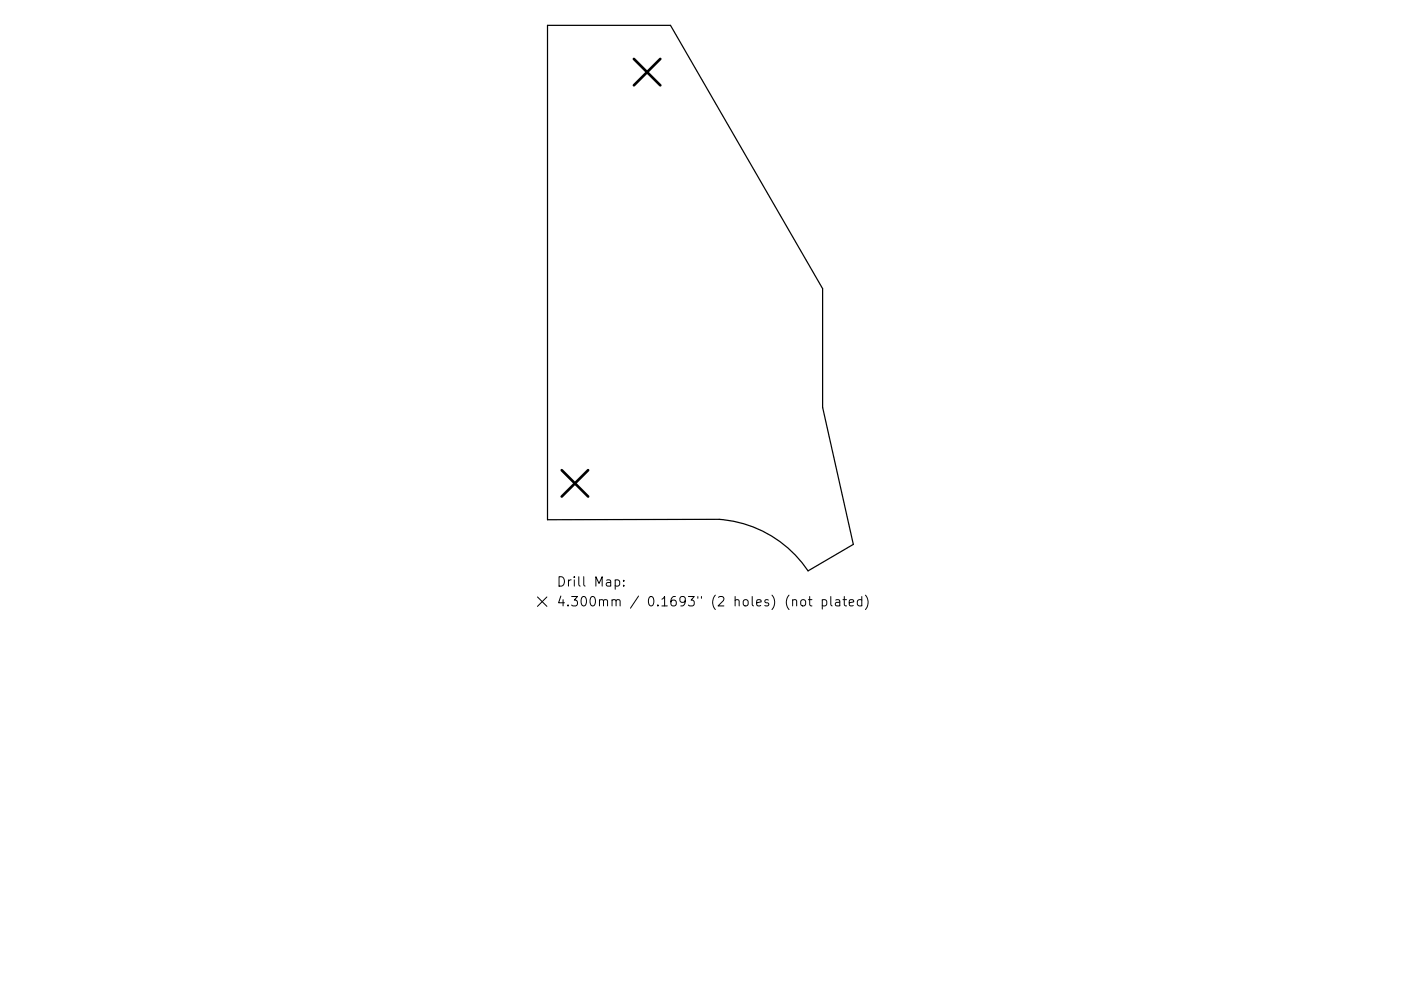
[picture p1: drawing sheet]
<svg xmlns="http://www.w3.org/2000/svg" width="297mm" height="210mm" viewBox="0 0 297 210" stroke-linecap="round" stroke-linejoin="round" font-family="sans-serif">
<defs><g id="words">
<g font-size="2.8">
<text x="118" y="124.5">Drill Map:</text>
<text x="118" y="128.7">4.300mm / 0.1693&quot; (2 holes) (not plated)</text>
</g>
</g></defs>
<path d="M116.1 5.4h26.1l32.2 55.8v25.2l6.5 29.1-9.6 5.6a24.8 24.8 0 0 0-18.8-10.9l-36.4 .1z" fill="none" stroke="#000" stroke-width=".26"/>
<path d="M134.4 12.5l5.6 5.6M140 12.5l-5.6 5.6M119.1 99.8l5.6 5.6M124.7 99.8l-5.6 5.6" fill="none" stroke="#000" stroke-width=".56"/>
<g fill="none" stroke="#000" stroke-width=".21">
<path d="M114 126.7l2 2M116 126.7l-2 2M130.4 123.1l.6-.1 .4 .4v.6l-.2 .3h-.8M132.2 124.2v.2M132.2 123.1v.2M168.1 127.4l.2-.2 .5 .1 .1 1.3M169.9 127.4l.2-.2a.54 .54 0 0 1 .7 .4v.6a.54 .54 0 0 1-.5 .4 .54 .54 0 0 1-.5-.4zM171.4 127.2h.7M171.7 126.6v1.7l.1 .2 .3 .1M174.3 127.3l.6-.1 .4 .4v.6l-.2 .3h-.8M174.3 127.2v2M176.1 126.6v1.7l.3 .3"/>
<path d="M177.2 127.3h.8l.1 1.3M178.1 127.7l-.7 .1a.39 .39 0 0 0-.3 .4 .39 .39 0 0 0 .3 .4l.7-.1M178.7 127.2h.8M179 126.6v1.7l.1 .2 .4 .1M180.1 127.9l.9-.2-.1-.4-.6-.1-.2 .3v1h.8M182.7 127.3l-.6-.1-.3 .4v.6l.2 .3h.7M182.7 126.6v2M183.5 126.3a2.29 2.29 0 0 1 0 3"/>
</g>
<use href="#words"/>
</svg>
